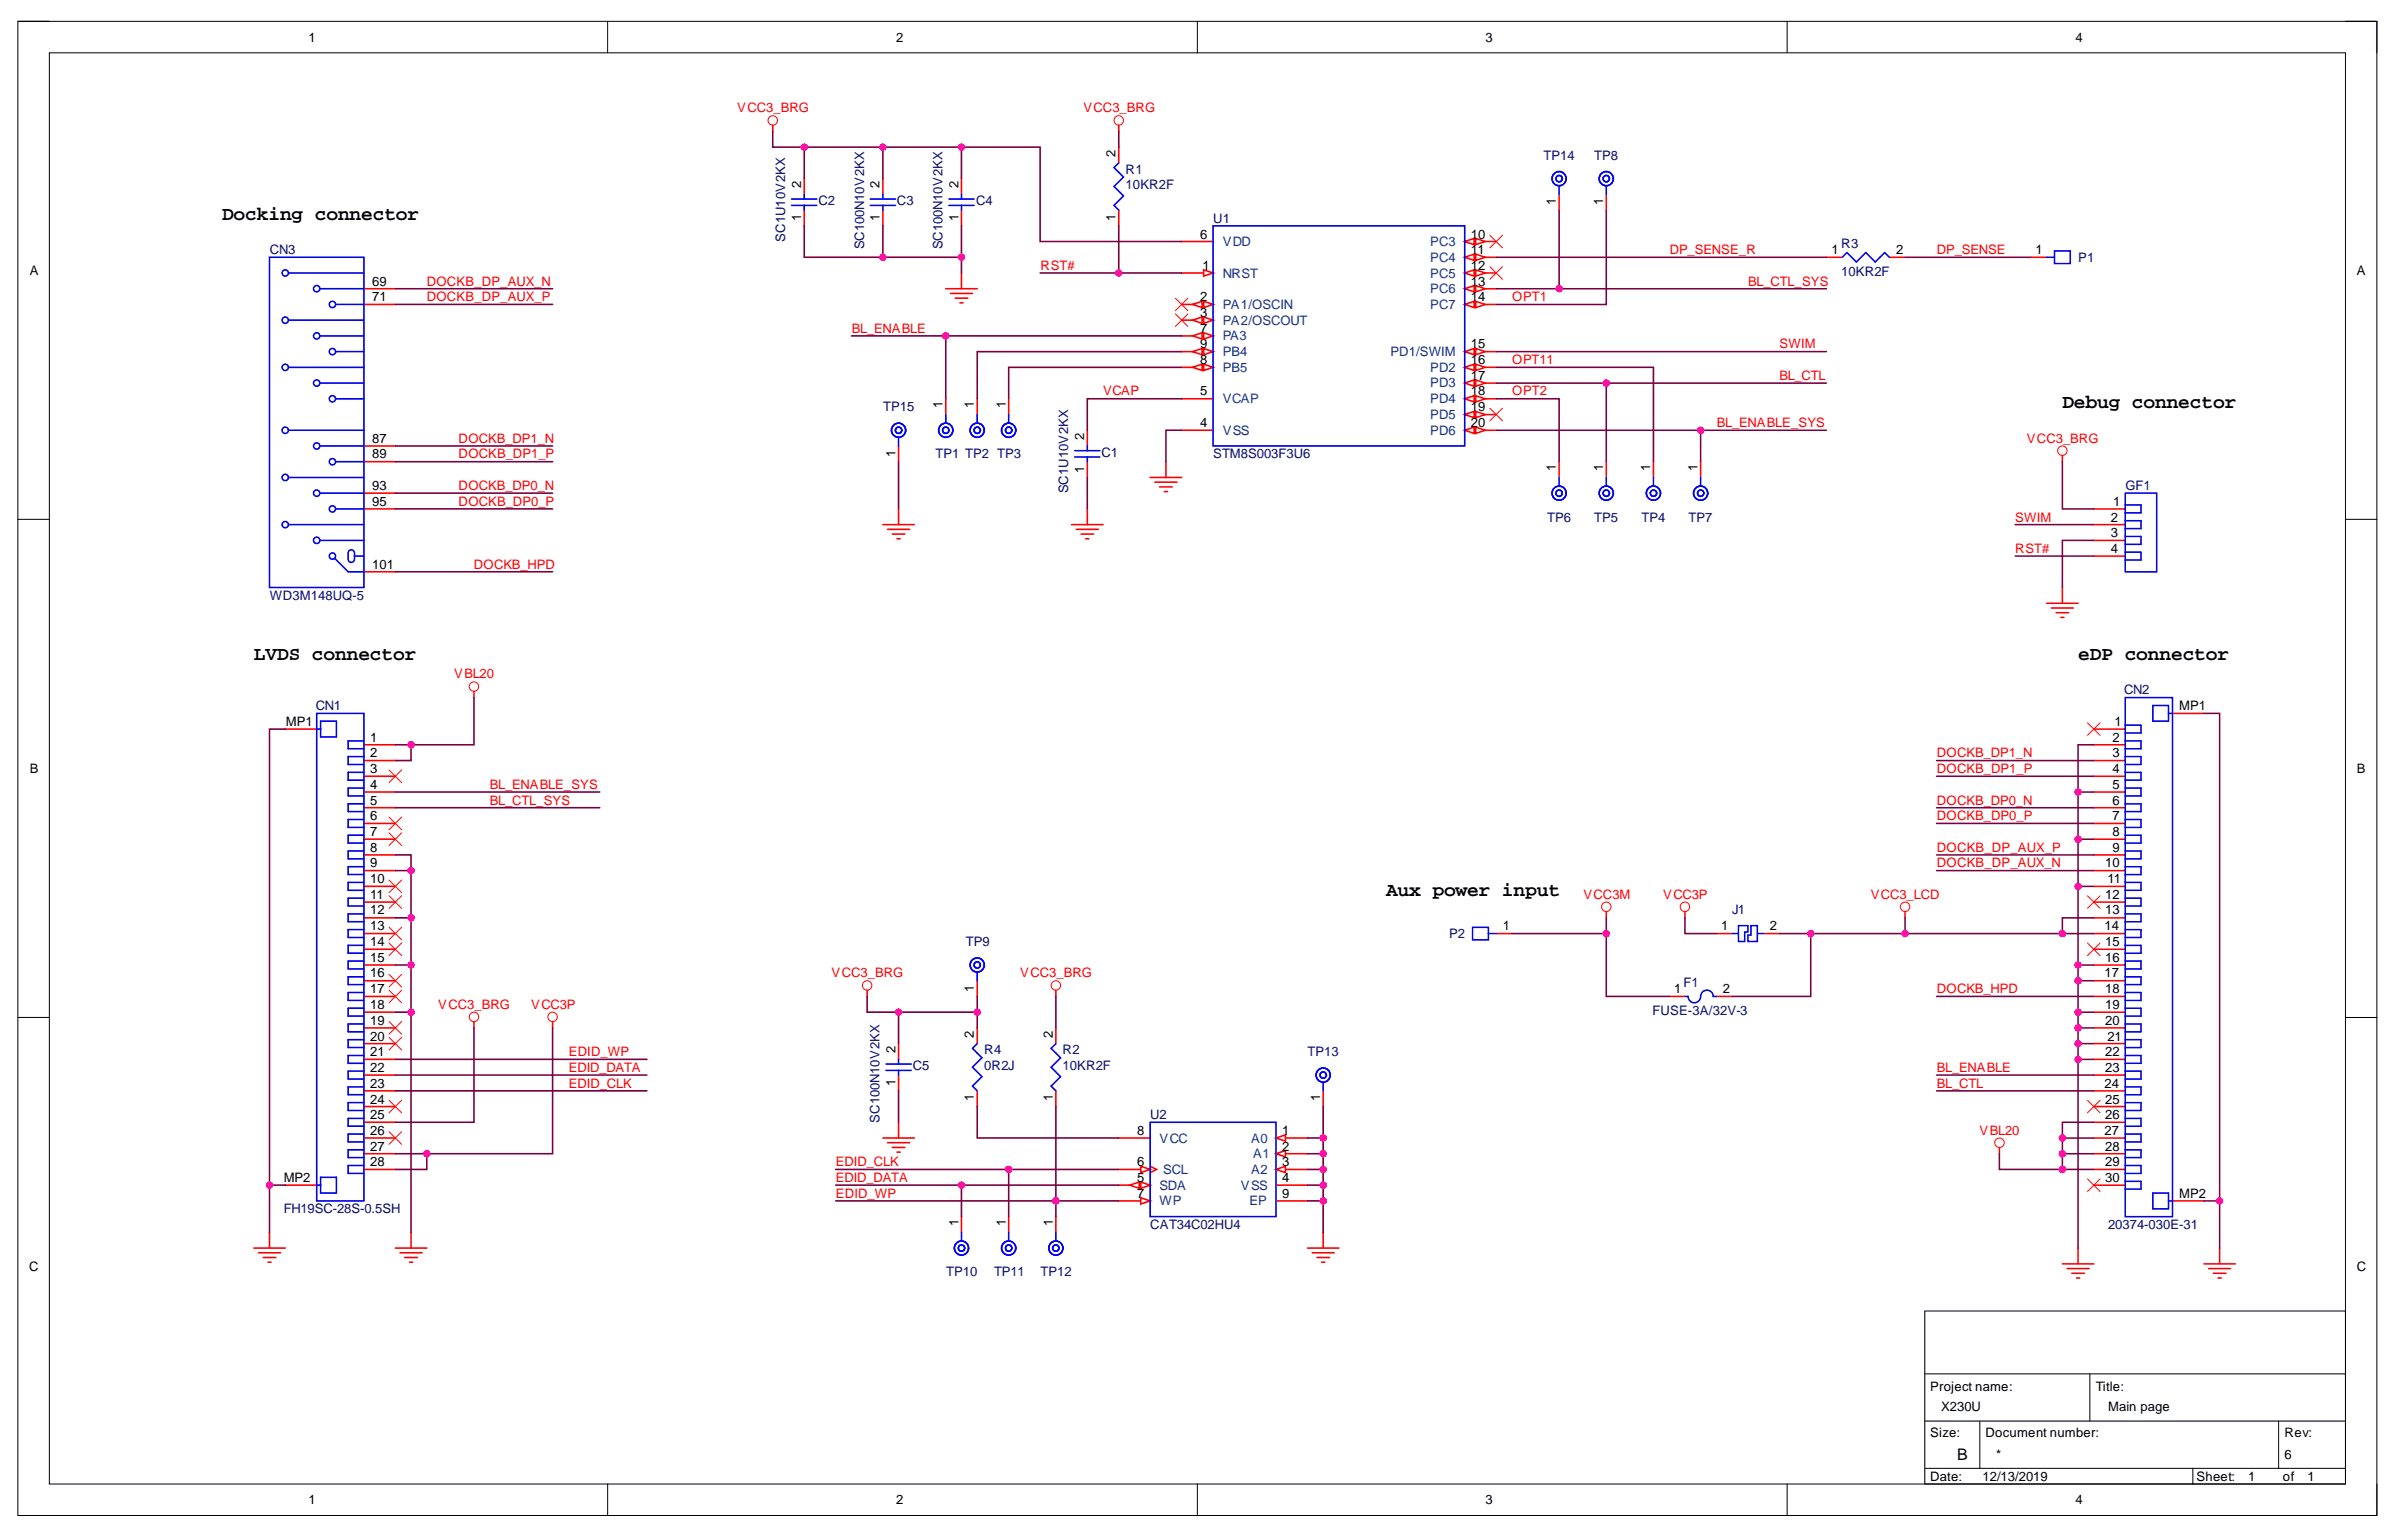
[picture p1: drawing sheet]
<svg xmlns="http://www.w3.org/2000/svg" width="279mm" height="179mm" viewBox="0 0 279 179" stroke-linecap="round" stroke-linejoin="round" font-family="sans-serif">
<defs><g id="words">
<g font-size="2.3">
<text x="25.9" y="25.6">Docking connector</text>
<text x="240.4" y="47.6">Debug connector</text>
<text x="29.6" y="76.9">LVDS connector</text>
<text x="242.3" y="76.9">eDP connector</text>
<text x="161.6" y="104.4">Aux power input</text>
</g>
<text font-size="1.9" x="228.1" y="170.1">B</text>
<g font-size="1.5">
<text x="35.9" y="4.9">1</text>
<text x="104.5" y="4.9">2</text>
<text x="173.1" y="4.9">3</text>
<text x="241.9" y="4.9">4</text>
<text x="93.4" y="21.9" transform="rotate(-90 93.4 21.9)">2</text>
<text x="102.5" y="21.9" transform="rotate(-90 102.5 21.9)">2</text>
<text x="111.7" y="21.9" transform="rotate(-90 111.7 21.9)">2</text>
<text x="130" y="18.2" transform="rotate(-90 130 18.2)">2</text>
<text x="181.4" y="23.9" transform="rotate(-90 181.4 23.9)">1</text>
<text x="186.9" y="23.9" transform="rotate(-90 186.9 23.9)">1</text>
<text x="93.4" y="25.8" transform="rotate(-90 93.4 25.8)">1</text>
<text x="102.5" y="25.8" transform="rotate(-90 102.5 25.8)">1</text>
<text x="111.7" y="25.8" transform="rotate(-90 111.7 25.8)">1</text>
<text x="130" y="25.8" transform="rotate(-90 130 25.8)">1</text>
<text x="139.9" y="27.8">6</text>
<text x="171.5" y="29.6">11</text>
<text x="171.5" y="27.8">10</text>
<text x="213.5" y="29.6">1</text>
<text x="221" y="29.6">2</text>
<text x="237.3" y="29.6">1</text>
<text x="3.5" y="32">A</text>
<text x="43.4" y="33.3">69</text>
<text x="43.4" y="35.1">71</text>
<text x="139.9" y="35.1">2</text>
<text x="140.2" y="31.4">1</text>
<text x="171.5" y="31.4">12</text>
<text x="171.5" y="33.3">13</text>
<text x="171.5" y="35.1">14</text>
<text x="274.7" y="32">A</text>
<text x="139.9" y="36.9">3</text>
<text x="139.9" y="40.6">9</text>
<text x="139.9" y="38.8">7</text>
<text x="171.5" y="40.6">15</text>
<text x="109.9" y="47.6" transform="rotate(-90 109.9 47.6)">1</text>
<text x="113.5" y="47.6" transform="rotate(-90 113.5 47.6)">1</text>
<text x="117.2" y="47.6" transform="rotate(-90 117.2 47.6)">1</text>
<text x="139.9" y="46.1">5</text>
<text x="139.9" y="42.4">8</text>
<text x="171.5" y="46.1">18</text>
<text x="171.5" y="47.9">19</text>
<text x="171.5" y="44.3">17</text>
<text x="171.5" y="42.4">16</text>
<text x="43.4" y="51.6">87</text>
<text x="43.4" y="53.4">89</text>
<text x="104.4" y="53.3" transform="rotate(-90 104.4 53.3)">1</text>
<text x="126.4" y="51.2" transform="rotate(-90 126.4 51.2)">2</text>
<text x="139.9" y="49.8">4</text>
<text x="171.5" y="49.8">20</text>
<text x="43.4" y="57.1">93</text>
<text x="43.4" y="58.9">95</text>
<text x="126.4" y="55.1" transform="rotate(-90 126.4 55.1)">1</text>
<text x="181.4" y="54.9" transform="rotate(-90 181.4 54.9)">1</text>
<text x="186.9" y="54.9" transform="rotate(-90 186.9 54.9)">1</text>
<text x="192.3" y="54.9" transform="rotate(-90 192.3 54.9)">1</text>
<text x="197.8" y="54.9" transform="rotate(-90 197.8 54.9)">1</text>
<text x="246.3" y="58.9">1</text>
<text x="246.1" y="60.8">2</text>
<text x="246.1" y="62.6">3</text>
<text x="246.1" y="64.4">4</text>
<text x="43.4" y="66.3">101</text>
<text x="254" y="82.8">MP1</text>
<text x="33.3" y="84.5">MP1</text>
<text x="43.1" y="86.4">1</text>
<text x="43.1" y="88.3">2</text>
<text x="246.2" y="86.4">2</text>
<text x="246.2" y="88.3">3</text>
<text x="246.5" y="84.5">1</text>
<text x="3.5" y="90">B</text>
<text x="43.1" y="90">3</text>
<text x="43.1" y="91.9">4</text>
<text x="43.1" y="93.8">5</text>
<text x="43.1" y="95.5">6</text>
<text x="246.2" y="90">4</text>
<text x="246.2" y="91.9">5</text>
<text x="246.2" y="93.8">6</text>
<text x="246.2" y="95.5">7</text>
<text x="274.7" y="90">B</text>
<text x="43.1" y="97.4">7</text>
<text x="43.1" y="99.3">8</text>
<text x="43.1" y="101">9</text>
<text x="245.4" y="101">10</text>
<text x="246.2" y="97.4">8</text>
<text x="246.2" y="99.3">9</text>
<text x="43.1" y="102.9">10</text>
<text x="43.1" y="104.8">11</text>
<text x="43.1" y="106.5">12</text>
<text x="245.4" y="104.8">12</text>
<text x="245.4" y="106.5">13</text>
<text x="245.6" y="102.9">11</text>
<text x="43.1" y="108.4">13</text>
<text x="43.1" y="110.2">14</text>
<text x="43.1" y="112.1">15</text>
<text x="43.1" y="113.9">16</text>
<text x="175.2" y="108.4">1</text>
<text x="200.6" y="108.4">1</text>
<text x="206.3" y="108.4">2</text>
<text x="245.3" y="108.4">14</text>
<text x="245.3" y="113.9">17</text>
<text x="245.4" y="110.2">15</text>
<text x="245.4" y="112.1">16</text>
<text x="43.1" y="115.7">17</text>
<text x="43.1" y="117.6">18</text>
<text x="43.1" y="119.4">19</text>
<text x="113.5" y="115.6" transform="rotate(-90 113.5 115.6)">1</text>
<text x="195.1" y="115.7">1</text>
<text x="200.8" y="115.7">2</text>
<text x="245.4" y="115.7">18</text>
<text x="245.4" y="117.6">19</text>
<text x="245.4" y="119.4">20</text>
<text x="43.1" y="121.2">20</text>
<text x="43.1" y="123.1">21</text>
<text x="43.1" y="124.9">22</text>
<text x="104.4" y="122.7" transform="rotate(-90 104.4 122.7)">2</text>
<text x="113.5" y="120.9" transform="rotate(-90 113.5 120.9)">2</text>
<text x="122.7" y="120.9" transform="rotate(-90 122.7 120.9)">2</text>
<text x="245.4" y="123.1">22</text>
<text x="245.4" y="124.9">23</text>
<text x="245.6" y="121.2">21</text>
<text x="43.1" y="126.7">23</text>
<text x="43.1" y="128.6">24</text>
<text x="43.1" y="130.4">25</text>
<text x="104.4" y="126.6" transform="rotate(-90 104.4 126.6)">1</text>
<text x="113.5" y="128.3" transform="rotate(-90 113.5 128.3)">1</text>
<text x="122.7" y="128.3" transform="rotate(-90 122.7 128.3)">1</text>
<text x="153.9" y="128.3" transform="rotate(-90 153.9 128.3)">1</text>
<text x="245.3" y="126.7">24</text>
<text x="245.4" y="128.6">25</text>
<text x="245.4" y="130.4">26</text>
<text x="33.1" y="137.7">MP2</text>
<text x="43.1" y="132.2">26</text>
<text x="43.1" y="134.1">27</text>
<text x="43.1" y="135.9">28</text>
<text x="132.5" y="137.7">5</text>
<text x="132.5" y="135.9">6</text>
<text x="132.5" y="132.2">8</text>
<text x="149.5" y="132.2">1</text>
<text x="149.5" y="134.1">2</text>
<text x="149.5" y="135.9">3</text>
<text x="149.5" y="137.7">4</text>
<text x="245.3" y="132.2">27</text>
<text x="245.4" y="134.1">28</text>
<text x="245.4" y="135.9">29</text>
<text x="245.4" y="137.7">30</text>
<text x="111.7" y="142.9" transform="rotate(-90 111.7 142.9)">1</text>
<text x="117.2" y="142.9" transform="rotate(-90 117.2 142.9)">1</text>
<text x="122.7" y="142.9" transform="rotate(-90 122.7 142.9)">1</text>
<text x="132.5" y="139.6">7</text>
<text x="149.5" y="139.6">9</text>
<text x="254" y="139.6">MP2</text>
<text x="3.4" y="148.1">C</text>
<text x="274.7" y="148.1">C</text>
<text x="225" y="167.4">Size:</text>
<text x="225" y="162.1">Project name:</text>
<text x="226.3" y="164.5">X230U</text>
<text x="231.4" y="167.4">Document number:</text>
<text x="244.3" y="162.1">Title:</text>
<text x="245.7" y="164.5">Main page</text>
<text x="266.3" y="167.4">Rev:</text>
<text x="225" y="172.6">Date:</text>
<text x="231.1" y="172.6">12/13/2019</text>
<text x="232.7" y="169.9">*</text>
<text x="256" y="172.6">Sheet:</text>
<text x="262" y="172.6">1</text>
<text x="266.1" y="172.6">of</text>
<text x="266.3" y="169.9">6</text>
<text x="269" y="172.6">1</text>
<text x="35.9" y="175.3">1</text>
<text x="104.5" y="175.3">2</text>
<text x="173.1" y="175.3">3</text>
<text x="241.9" y="175.3">4</text>
</g>
<g font-size="1.5" fill="#f00">
<text x="85.9" y="13.1">VCC3_BRG</text>
<text x="126.3" y="13.1">VCC3_BRG</text>
<text x="194.6" y="29.6">DP_SENSE_R</text>
<text x="225.8" y="29.6">DP_SENSE</text>
<text x="49.7" y="33.3">DOCKB_DP_AUX_N</text>
<text x="49.7" y="35.1">DOCKB_DP_AUX_P</text>
<text x="121.3" y="31.4">RST#</text>
<text x="176.3" y="35.1">OPT1</text>
<text x="203.8" y="33.3">BL_CTL_SYS</text>
<text x="99.3" y="38.8">BL_ENABLE</text>
<text x="207.4" y="40.6">SWIM</text>
<text x="128.6" y="46.1">VCAP</text>
<text x="176.3" y="46.1">OPT2</text>
<text x="176.3" y="42.4">OPT11</text>
<text x="207.4" y="44.3">BL_CTL</text>
<text x="53.5" y="53.4">DOCKB_DP1_P</text>
<text x="53.5" y="51.6">DOCKB_DP1_N</text>
<text x="200.1" y="49.8">BL_ENABLE_SYS</text>
<text x="236.2" y="51.6">VCC3_BRG</text>
<text x="53.5" y="57.1">DOCKB_DP0_N</text>
<text x="53.5" y="58.9">DOCKB_DP0_P</text>
<text x="234.9" y="60.8">SWIM</text>
<text x="234.9" y="64.4">RST#</text>
<text x="55.2" y="66.3">DOCKB_HPD</text>
<text x="53" y="79">VBL20</text>
<text x="225.8" y="88.3">DOCKB_DP1_N</text>
<text x="57.1" y="93.8">BL_CTL_SYS</text>
<text x="57.1" y="91.9">BL_ENABLE_SYS</text>
<text x="225.8" y="93.8">DOCKB_DP0_N</text>
<text x="225.8" y="95.5">DOCKB_DP0_P</text>
<text x="225.8" y="90">DOCKB_DP1_P</text>
<text x="225.8" y="101">DOCKB_DP_AUX_N</text>
<text x="225.8" y="99.3">DOCKB_DP_AUX_P</text>
<text x="184.6" y="104.8">VCC3M</text>
<text x="193.9" y="104.8">VCC3P</text>
<text x="218.1" y="104.8">VCC3_LCD</text>
<text x="96.9" y="113.9">VCC3_BRG</text>
<text x="118.9" y="113.9">VCC3_BRG</text>
<text x="51.1" y="117.6">VCC3_BRG</text>
<text x="61.9" y="117.6">VCC3P</text>
<text x="225.8" y="115.7">DOCKB_HPD</text>
<text x="66.3" y="124.9">EDID_DATA</text>
<text x="66.3" y="123.1">EDID_WP</text>
<text x="225.8" y="124.9">BL_ENABLE</text>
<text x="66.3" y="126.7">EDID_CLK</text>
<text x="225.8" y="126.7">BL_CTL</text>
<text x="97.4" y="137.7">EDID_DATA</text>
<text x="97.4" y="135.9">EDID_CLK</text>
<text x="230.8" y="132.2">VBL20</text>
<text x="97.4" y="139.6">EDID_WP</text>
</g>
<g font-size="1.5" fill="#000080">
<text x="95.4" y="23.9">C2</text>
<text x="104.5" y="23.9">C3</text>
<text x="113.8" y="23.9">C4</text>
<text x="131.2" y="20.3">R1</text>
<text x="131.2" y="22.1">10KR2F</text>
<text x="179.9" y="18.6">TP14</text>
<text x="185.8" y="18.6">TP8</text>
<text x="31.5" y="29.6">CN3</text>
<text x="91.5" y="28.1" transform="rotate(-90 91.5 28.1)">SC1U10V2KX</text>
<text x="100.7" y="29.1" transform="rotate(-90 100.7 29.1)">SC100N10V2KX</text>
<text x="109.9" y="29.1" transform="rotate(-90 109.9 29.1)">SC100N10V2KX</text>
<text x="141.4" y="25.9">U1</text>
<text x="214.6" y="28.9">R3</text>
<text x="214.6" y="32.2">10KR2F</text>
<text x="242.3" y="30.5">P1</text>
<text x="102.9" y="47.9">TP15</text>
<text x="109" y="53.4">TP1 TP2 TP3</text>
<text x="128.4" y="53.3">C1</text>
<text x="141.4" y="53.4">STM8S003F3U6</text>
<text x="124.5" y="57.5" transform="rotate(-90 124.5 57.5)">SC1U10V2KX</text>
<text x="247.8" y="57.1">GF1</text>
<text x="180.3" y="60.8">TP6</text>
<text x="185.8" y="60.8">TP5</text>
<text x="191.3" y="60.8">TP4</text>
<text x="196.8" y="60.8">TP7</text>
<text x="31.5" y="69.9">WD3M148UQ-5</text>
<text x="36.8" y="82.8">CN1</text>
<text x="247.6" y="80.9">CN2</text>
<text x="201.9" y="106.5">J1</text>
<text x="112.6" y="110.2">TP9</text>
<text x="168.9" y="109.3">P2</text>
<text x="192.6" y="118.3">FUSE-3A/32V-3</text>
<text x="196.2" y="115">F1</text>
<text x="106.4" y="124.7">C5</text>
<text x="114.7" y="122.8">R4</text>
<text x="114.7" y="124.7">0R2J</text>
<text x="123.8" y="122.8">R2</text>
<text x="123.8" y="124.7">10KR2F</text>
<text x="152.4" y="123.1">TP13</text>
<text x="102.5" y="130.8" transform="rotate(-90 102.5 130.8)">SC100N10V2KX</text>
<text x="134.1" y="130.4">U2</text>
<text x="33.1" y="141.4">FH19SC-28S-0.5SH</text>
<text x="134.1" y="143.2">CAT34C02HU4</text>
<text x="245.7" y="143.2">20374-030E-31</text>
<text x="110.3" y="148.7">TP10</text>
<text x="115.9" y="148.7">TP11</text>
<text x="121.3" y="148.7">TP12</text>
</g>
<g font-size="1.5" fill="#004080">
<text x="142.5" y="28.6">VDD</text>
<text x="166.7" y="28.6">PC3</text>
<text x="142.5" y="32.4">NRST</text>
<text x="166.7" y="30.5">PC4</text>
<text x="166.7" y="32.4">PC5</text>
<text x="166.7" y="34.1">PC6</text>
<text x="142.5" y="36">PA1/OSCIN</text>
<text x="142.5" y="37.9">PA2/OSCOUT</text>
<text x="142.5" y="41.5">PB4</text>
<text x="142.5" y="39.6">PA3</text>
<text x="162.1" y="41.5">PD1/SWIM</text>
<text x="166.7" y="36">PC7</text>
<text x="142.5" y="47">VCAP</text>
<text x="142.5" y="43.4">PB5</text>
<text x="166.7" y="47">PD4</text>
<text x="166.7" y="45.1">PD3</text>
<text x="166.7" y="43.4">PD2</text>
<text x="142.5" y="50.7">VSS</text>
<text x="166.7" y="48.9">PD5</text>
<text x="166.7" y="50.7">PD6</text>
<text x="135.2" y="133.2">VCC</text>
<text x="135.6" y="136.8">SCL</text>
<text x="145.8" y="133.2">A0</text>
<text x="145.8" y="136.8">A2</text>
<text x="146.1" y="134.9">A1</text>
<text x="135.2" y="138.7">SDA</text>
<text x="135.2" y="140.4">WP</text>
<text x="144.6" y="138.7">VSS</text>
<text x="145.7" y="140.4">EP</text>
</g>
</g></defs>
<path d="M2.1 2.5h275v174.1h-275z" fill="none" stroke="#000" stroke-width=".12"/>
<path d="M5.8 6.2h267.6v166.7h-267.6z" fill-rule="evenodd" fill="#fff"/>
<g fill="none" stroke="#000" stroke-width=".12">
<path d="M2.1 2.5h3.7M5.8 6.2h267.6v166.7h-267.6zM70.8 2.5v3.7M139.6 2.5v3.7M208.3 2.5v3.7M273.4 2.5h3.7v3.7M2.1 60.5h3.7M273.4 60.5h3.7M2.1 118.6h3.7M273.4 118.6h3.7M224.4 152.8h49v20.1h-49zM70.8 172.9v3.7"/>
<path d="M139.6 172.9v3.7M208.3 172.9v3.7M224.4 165.6h49M224.4 160.1h49M224.4 171.1h49M230.8 165.6v5.5M243.6 160.1v5.5M255.6 171.1v1.8M265.6 165.6v5.5M277.1 172.9v3.7"/>
</g>
<path d="M170.7 46.5h3.7" fill="none" stroke="#f00" stroke-width=".18"/>
<path d="M170.7 46.5l1.1-.4v.7z" fill="#f8fcff"/>
<path d="M170.7 46.5l1.1-.4v.7z" fill="none" stroke="#f00" stroke-width=".19"/>
<path d="M172 46.1l1.1 .4-1.1 .3z" fill="#f8fcff"/>
<path d="M170.7 48.3h3.7M172 46.1l1.1 .4-1.1 .3z" fill="none" stroke="#f00" stroke-width=".18"/>
<path d="M170.7 48.3l1.1-.4v.8z" fill="#f8fcff"/>
<path d="M170.7 48.3l1.1-.4v.8z" fill="none" stroke="#f00" stroke-width=".19"/>
<path d="M172 47.9l1.1 .4-1.1 .4z" fill="#f8fcff"/>
<path d="M170.7 50.1h3.7M172 47.9l1.1 .4-1.1 .4z" fill="none" stroke="#f00" stroke-width=".18"/>
<path d="M170.7 50.1l1.1-.3v.7z" fill="#f8fcff"/>
<path d="M170.7 50.1l1.1-.3v.7z" fill="none" stroke="#f00" stroke-width=".19"/>
<path d="M172 49.8l1.1 .3-1.1 .4z" fill="#f8fcff"/>
<path d="M172 49.8l1.1 .3-1.1 .4z" fill="none" stroke="#f00" stroke-width=".18"/>
<path d="M137.7 35.5h3.7" fill="none" stroke="#f00" stroke-width=".19"/>
<path d="M140.3 35.1l1.1 .4-1.1 .3z" fill="#f8fcff"/>
<path d="M140.3 35.1l1.1 .4-1.1 .3z" fill="none" stroke="#f00" stroke-width=".19"/>
<path d="M139 35.5l1.1-.4v.7z" fill="#f8fcff"/>
<path d="M137.7 37.3h3.7M139 35.5l1.1-.4v.7z" fill="none" stroke="#f00" stroke-width=".19"/>
<path d="M140.3 36.9l1.1 .4-1.1 .4z" fill="#f8fcff"/>
<path d="M140.3 36.9l1.1 .4-1.1 .4z" fill="none" stroke="#f00" stroke-width=".19"/>
<path d="M139 37.3l1.1-.4v.8z" fill="#f8fcff"/>
<path d="M139 37.3l1.1-.4v.8zM137.7 41h3.7" fill="none" stroke="#f00" stroke-width=".19"/>
<path d="M140.3 40.6l1.1 .4-1.1 .3z" fill="#f8fcff"/>
<path d="M140.3 40.6l1.1 .4-1.1 .3z" fill="none" stroke="#f00" stroke-width=".19"/>
<path d="M139 41l1.1-.4v.7z" fill="#f8fcff"/>
<path d="M137.7 46.5h3.7M139 41l1.1-.4v.7z" fill="none" stroke="#f00" stroke-width=".19"/>
<path d="M170.7 44.6h3.7" fill="none" stroke="#f00" stroke-width=".18"/>
<path d="M170.7 44.6l1.1-.3v.7z" fill="#f8fcff"/>
<path d="M170.7 44.6l1.1-.3v.7z" fill="none" stroke="#f00" stroke-width=".19"/>
<path d="M172 44.3l1.1 .3-1.1 .4z" fill="#f8fcff"/>
<path d="M172 44.3l1.1 .3-1.1 .4z" fill="none" stroke="#f00" stroke-width=".18"/>
<path d="M137.7 39.1h3.7" fill="none" stroke="#f00" stroke-width=".19"/>
<path d="M140.3 38.8l1.1 .3-1.1 .4z" fill="#f8fcff"/>
<path d="M140.3 38.8l1.1 .3-1.1 .4z" fill="none" stroke="#f00" stroke-width=".19"/>
<path d="M139 39.1l1.1-.3v.7z" fill="#f8fcff"/>
<path d="M139 39.1l1.1-.3v.7zM137.7 42.8h3.7" fill="none" stroke="#f00" stroke-width=".19"/>
<path d="M140.3 42.4l1.1 .4-1.1 .4z" fill="#f8fcff"/>
<path d="M140.3 42.4l1.1 .4-1.1 .4z" fill="none" stroke="#f00" stroke-width=".19"/>
<path d="M139 42.8l1.1-.4v.8z" fill="#f8fcff"/>
<path d="M137.7 50.1h3.7M139 42.8l1.1-.4v.8z" fill="none" stroke="#f00" stroke-width=".19"/>
<path d="M170.7 30h3.7" fill="none" stroke="#f00" stroke-width=".18"/>
<path d="M170.7 30l1.1-.4v.7z" fill="#f8fcff"/>
<path d="M170.7 30l1.1-.4v.7z" fill="none" stroke="#f00" stroke-width=".19"/>
<path d="M172 29.6l1.1 .4-1.1 .3z" fill="#f8fcff"/>
<path d="M170.7 31.8h3.7M172 29.6l1.1 .4-1.1 .3z" fill="none" stroke="#f00" stroke-width=".18"/>
<path d="M170.7 31.8l1.1-.4v.8z" fill="#f8fcff"/>
<path d="M170.7 31.8l1.1-.4v.8z" fill="none" stroke="#f00" stroke-width=".19"/>
<path d="M172 31.4l1.1 .4-1.1 .4z" fill="#f8fcff"/>
<path d="M170.7 33.6h3.7M172 31.4l1.1 .4-1.1 .4z" fill="none" stroke="#f00" stroke-width=".18"/>
<path d="M170.7 33.6l1.1-.3v.7z" fill="#f8fcff"/>
<path d="M170.7 33.6l1.1-.3v.7z" fill="none" stroke="#f00" stroke-width=".19"/>
<path d="M172 33.3l1.1 .3-1.1 .4z" fill="#f8fcff"/>
<path d="M170.7 35.5h3.7M172 33.3l1.1 .3-1.1 .4z" fill="none" stroke="#f00" stroke-width=".18"/>
<path d="M170.7 35.5l1.1-.4v.7z" fill="#f8fcff"/>
<path d="M170.7 35.5l1.1-.4v.7z" fill="none" stroke="#f00" stroke-width=".19"/>
<path d="M172 35.1l1.1 .4-1.1 .3z" fill="#f8fcff"/>
<path d="M172 35.1l1.1 .4-1.1 .3zM170.7 41h3.7" fill="none" stroke="#f00" stroke-width=".18"/>
<path d="M170.7 41l1.1-.4v.7z" fill="#f8fcff"/>
<path d="M170.7 41l1.1-.4v.7z" fill="none" stroke="#f00" stroke-width=".19"/>
<path d="M172 40.6l1.1 .4-1.1 .3z" fill="#f8fcff"/>
<path d="M170.7 42.8h3.7M172 40.6l1.1 .4-1.1 .3z" fill="none" stroke="#f00" stroke-width=".18"/>
<path d="M170.7 42.8l1.1-.4v.8z" fill="#f8fcff"/>
<path d="M170.7 42.8l1.1-.4v.8z" fill="none" stroke="#f00" stroke-width=".19"/>
<path d="M172 42.4l1.1 .4-1.1 .4z" fill="#f8fcff"/>
<path d="M172 42.4l1.1 .4-1.1 .4z" fill="none" stroke="#f00" stroke-width=".18"/>
<path d="M137.7 31.8h3.7" fill="none" stroke="#f00" stroke-width=".19"/>
<path d="M140.3 31.4l1.1 .4-1.1 .4z" fill="#f8fcff"/>
<path d="M137.7 28.1h3.7M140.3 31.4l1.1 .4-1.1 .4z" fill="none" stroke="#f00" stroke-width=".19"/>
<path d="M170.7 28.1h3.7" fill="none" stroke="#f00" stroke-width=".18"/>
<path d="M170.7 28.1l1.1-.3v.7z" fill="#f8fcff"/>
<path d="M170.7 28.1l1.1-.3v.7z" fill="none" stroke="#f00" stroke-width=".19"/>
<path d="M172 27.8l1.1 .3-1.1 .4z" fill="#f8fcff"/>
<path d="M172 27.8l1.1 .3-1.1 .4zM181.7 22.6v1.9M187.2 22.6v1.9M212.9 30h1.8M220.2 30h1.9M181.7 53.8v1.8M187.2 53.8v1.8M192.7 53.8v1.8M198.2 53.8v1.8" fill="none" stroke="#f00" stroke-width=".18"/>
<g fill="none" stroke="#00f" stroke-width=".19">
<path d="M130.4 19l-.5 .5 1.1 1.1-1.1 1.1 1.1 1.1-1.1 1.1 .5 .6M92.3 23.2h2.9M92.3 23.9h2.9M93.7 22.6v.6M93.7 23.9v.6M101.4 23.2h3M101.4 23.9h3M102.9 22.6v.6M102.9 23.9v.6M110.6 23.2h2.9M110.6 23.9h2.9M112.1 22.6v.6"/>
<path d="M112.1 23.9v.6M141.4 26.3h29.3v25.7h-29.3zM110.2 48.3v.9M113.9 48.3v.9M117.6 48.3v.9M125.3 52.5h2.9M125.3 53.2h2.9M126.7 52v.5M126.7 53.2v.6"/>
<circle cx="110.2" cy="50.1" r=".83"/>
<circle cx="110.2" cy="50.1" r=".37"/>
<circle cx="113.9" cy="50.1" r=".37"/>
<circle cx="113.9" cy="50.1" r=".82"/>
<circle cx="117.6" cy="50.1" r=".83"/>
<circle cx="117.6" cy="50.1" r=".37"/>
</g>
<g fill="none" stroke="#f00" stroke-width=".19">
<path d="M90.1 14.6v.7M130.4 14.6v.7M130.4 17.1v1.9M93.7 20.8v1.8M93.7 24.5v1.8M102.9 20.8v1.8M102.9 24.5v1.8M110.2 33.6h3.7M110.8 34.2h2.6M111.3 34.7h1.5M111.9 35.3h.4M112.1 20.8v1.8"/>
<path d="M112.1 24.5v1.8M112.1 31.8v1.8M130.4 24.5v1.8M110.2 46.5v1.8M113.9 46.5v1.8M117.6 46.5v1.8M126.7 50.1v1.9M126.7 53.8v1.8M126.7 59.3v1.8M134.1 55.6h3.6M134.6 56.2h2.6M135.2 56.7h1.4"/>
<path d="M135.7 57.3h.4M135.9 53.8v1.8M124.9 61.1h3.7M125.5 61.7h2.5M126 62.2h1.5M126.6 62.8h.3M148.7 132.6h3.7"/>
</g>
<g fill="none" stroke="#f00" stroke-width=".12">
<path d="M137 34.7l1.5 1.5M137 36.6l1.5 1.4M138.5 34.7l-1.5 1.5M138.5 36.6l-1.5 1.4M173.7 31.1l1.4 1.4M173.7 27.4l1.4 1.5M175.1 31.1l-1.4 1.4M175.1 27.4l-1.4 1.5M173.7 47.6l1.4 1.4M175.1 47.6l-1.4 1.4"/>
<circle cx="90.1" cy="14" r=".55"/>
<circle cx="130.4" cy="14" r=".55"/>
</g>
<g fill="none" stroke="#00f" stroke-width=".18">
<path d="M181.7 21.7v.9M187.2 21.7v.9M214.7 30l.6-.6 1.1 1.1 1.1-1.1 1.1 1.1 1.1-1.1 .5 .6M181.7 55.6v1M187.2 55.6v1M192.7 55.6v1M198.2 55.6v1"/>
<circle cx="181.7" cy="20.8" r=".37"/>
<circle cx="181.7" cy="20.8" r=".82"/>
<circle cx="187.2" cy="20.8" r=".37"/>
<circle cx="187.2" cy="20.8" r=".82"/>
<circle cx="181.7" cy="57.5" r=".37"/>
<circle cx="181.7" cy="57.5" r=".83"/>
<circle cx="187.2" cy="57.5" r=".37"/>
<circle cx="187.2" cy="57.5" r=".83"/>
<circle cx="192.7" cy="57.5" r=".83"/>
<circle cx="192.7" cy="57.5" r=".37"/>
<circle cx="192.7" cy="57.5" r=".36"/>
<circle cx="198.2" cy="57.5" r=".83"/>
<circle cx="198.2" cy="57.5" r=".37"/>
</g>
<path d="M148.7 132.6l1.1-.4v.8z" fill="#f8fcff"/>
<path d="M148.7 132.6l1.1-.4v.8zM148.7 134.4h3.7" fill="none" stroke="#f00" stroke-width=".19"/>
<path d="M148.7 134.4l1.1-.3v.7z" fill="#f8fcff"/>
<path d="M148.7 134.4l1.1-.3v.7zM148.7 136.3h3.7" fill="none" stroke="#f00" stroke-width=".19"/>
<path d="M148.7 136.3l1.1-.4v.7z" fill="#f8fcff"/>
<path d="M130.4 138.1h3.7M148.7 136.3l1.1-.4v.7zM148.7 138.1h3.7" fill="none" stroke="#f00" stroke-width=".19"/>
<path d="M133 137.7l1.1 .4-1.1 .4z" fill="#f8fcff"/>
<path d="M133 137.7l1.1 .4-1.1 .4z" fill="none" stroke="#f00" stroke-width=".19"/>
<path d="M131.7 138.1l1.1-.4v.8z" fill="#f8fcff"/>
<path d="M130.4 136.3h3.7M131.7 138.1l1.1-.4v.8z" fill="none" stroke="#f00" stroke-width=".19"/>
<path d="M133 135.9l1.1 .4-1.1 .3z" fill="#f8fcff"/>
<path d="M130.4 139.9h3.7M133 135.9l1.1 .4-1.1 .3zM134.1 135.9l.7 .4-.7 .3" fill="none" stroke="#f00" stroke-width=".19"/>
<path d="M133 139.6l1.1 .3-1.1 .4z" fill="#f8fcff"/>
<g fill="none" stroke="#f00" stroke-width=".19">
<path d="M42.4 33.6h3.7M42.4 35.5h3.7M42.4 52h3.7M42.4 53.8h3.7M42.4 57.5h3.7M42.4 59.3h3.7M104.7 52v1.8M104.7 59.3v1.8M42.4 66.6h3.7M102.9 61.1h3.7M103.5 61.7h2.5M104 62.2h1.5"/>
<path d="M104.6 62.8h.3M33.2 85h3.7M42.4 86.8h3.7M42.4 88.6h3.7M42.4 90.5h3.7M42.4 92.3h3.7M42.4 94.1h3.7M42.4 95.9h3.7M42.4 97.8h3.7M42.4 99.6h3.7M55.2 80.6v.7M42.4 101.4h3.7"/>
<path d="M42.4 103.3h3.7M42.4 105.1h3.7M42.4 106.9h3.7M42.4 108.8h3.7M42.4 110.6h3.7M42.4 112.4h3.7M42.4 114.3h3.7M42.4 116.1h3.7M42.4 117.9h3.7M42.4 119.8h3.7M55.2 119v.8M64.4 119v.8"/>
<path d="M101.1 115.4v.7M113.9 114.3v1.8M113.9 119.8v1.8M123.1 115.4v.7M123.1 119.8v1.8M33.2 138.1h3.7M42.4 132.6h3.7M42.4 121.6h3.7M42.4 123.4h3.7M42.4 125.3h3.7M42.4 127.1h3.7M42.4 128.9h3.7"/>
<path d="M42.4 130.8h3.7M42.4 134.4h3.7M42.4 136.3h3.7M102.9 132.6h3.7M103.5 133.1h2.5M104 133.7h1.5M104.6 134.2h.3M104.7 121.6v1.8M104.7 125.3v1.8M104.7 130.8v1.8M113.9 127.1v1.8M123.1 127.1v1.8"/>
<path d="M130.4 132.6h3.7M133 139.6l1.1 .3-1.1 .4zM148.7 139.9h3.7M154.2 127.1v1.8M29.6 145.4h3.6M30.1 146h2.6M30.7 146.5h1.4M31.2 147.1h.4M31.4 143.6v1.8M46.1 145.4h3.6M46.6 146h2.6M47.2 146.5h1.4"/>
<path d="M47.7 147.1h.4M47.9 143.6v1.8M112.1 141.8v1.8M117.6 141.8v1.8M123.1 141.8v1.8M152.4 145.4h3.7M153 146h2.5M153.5 146.5h1.5M154.1 147.1h.3M154.2 143.6v1.8"/>
</g>
<g fill="none" stroke="#00f" stroke-width=".19">
<path d="M31.4 30h11v38.5h-11zM33.6 31.8h8.8M33.6 37.3h8.8M37.3 33.6h5.1M37.3 39.1h5.1M39.1 35.5h3.3M33.6 50.1h8.8M33.6 55.6h8.8M33.6 42.8h8.8M37.3 52h5.1M37.3 57.5h5.1M37.3 44.6h5.1"/>
<path d="M39.1 53.8h3.3M39.1 59.3h3.3M39.1 41h3.3M39.1 46.5h3.3M104.7 51.1v.9M33.6 61.1h8.8M37.3 63h5.1M39 65.1l1.6 1.5h1.8M40.6 64.2a.37 .37 0 0 1 .4-.1 .37 .37 0 0 1 .3 .3v.8a.37 .37 0 0 1-.4 .3 .37 .37 0 0 1-.3-.3zM41.3 64.8h1.1M36.9 83.1h5.5v56.8h-5.5zM36.9 85h.5"/>
<path d="M37.4 84h1.8v1.9h-1.8zM42.4 86.3h-1.8v.9h1.8M42.4 88.2h-1.8v.9h1.8M42.4 90h-1.8v.9h1.8M42.4 91.8h-1.8v.9h1.8M42.4 93.7h-1.8v.9h1.8M42.4 95.5h-1.8v.9h1.8M42.4 97.3h-1.8v.9h1.8M42.4 99.2h-1.8v.9h1.8M42.4 101h-1.8v.9h1.8M42.4 102.8h-1.8v.9h1.8M42.4 104.7h-1.8v.9h1.8"/>
<path d="M42.4 106.5h-1.8v.9h1.8M42.4 108.3h-1.8v.9h1.8M42.4 110.1h-1.8v1h1.8M42.4 112h-1.8v.9h1.8M42.4 113.8h-1.8v.9h1.8M42.4 115.6h-1.8v1h1.8M42.4 117.5h-1.8v.9h1.8M42.4 119.3h-1.8v.9h1.8M113.9 113.4v.9M36.9 138.1h.5M37.4 137.2h1.8v1.8h-1.8zM42.4 121.1h-1.8v1h1.8"/>
<path d="M42.4 123h-1.8v.9h1.8M42.4 124.8h-1.8v.9h1.8M42.4 126.6h-1.8v1h1.8M42.4 128.5h-1.8v.9h1.8M42.4 130.3h-1.8v.9h1.8M42.4 132.1h-1.8v1h1.8M42.4 134h-1.8v.9h1.8M42.4 135.8h-1.8v.9h1.8M103.3 124h2.9M103.3 124.7h2.9M104.7 123.4v.6M104.7 124.7v.6"/>
<path d="M113.9 121.6l-.5 .6 1.1 1.1-1.1 1.1 1.1 1.1-1.1 1.1 .5 .5M123.1 121.6l-.6 .6 1.1 1.1-1.1 1.1 1.1 1.1-1.1 1.1 .6 .5M134.1 130.8h14.6v11h-14.6zM154.2 126.2v.9M112.1 143.6v.9M117.6 143.6v.9M123.1 143.6v.9"/>
<circle cx="33.2" cy="31.8" r=".37"/>
<circle cx="33.2" cy="37.3" r=".37"/>
<circle cx="36.9" cy="39.1" r=".37"/>
<circle cx="36.9" cy="33.6" r=".37"/>
<circle cx="38.7" cy="35.5" r=".37"/>
<circle cx="33.2" cy="55.6" r=".37"/>
<circle cx="33.2" cy="50.1" r=".37"/>
<circle cx="33.2" cy="42.8" r=".37"/>
<circle cx="36.9" cy="52" r=".37"/>
<circle cx="36.9" cy="44.6" r=".37"/>
<circle cx="36.9" cy="57.5" r=".37"/>
<circle cx="38.7" cy="46.5" r=".37"/>
<circle cx="38.7" cy="53.8" r=".37"/>
<circle cx="38.7" cy="59.3" r=".37"/>
<circle cx="38.7" cy="41" r=".37"/>
<circle cx="104.7" cy="50.1" r=".82"/>
<circle cx="104.7" cy="50.1" r=".37"/>
<circle cx="33.2" cy="61.1" r=".37"/>
<circle cx="36.9" cy="63" r=".37"/>
<circle cx="38.7" cy="64.8" r=".37"/>
<circle cx="113.9" cy="112.4" r=".37"/>
<circle cx="113.9" cy="112.4" r=".82"/>
<circle cx="154.2" cy="125.3" r=".82"/>
<circle cx="154.2" cy="125.3" r=".83"/>
<circle cx="154.2" cy="125.3" r=".37"/>
<circle cx="112.1" cy="145.4" r=".82"/>
<circle cx="112.1" cy="145.4" r=".37"/>
<circle cx="117.6" cy="145.4" r=".83"/>
<circle cx="117.6" cy="145.4" r=".37"/>
<circle cx="123.1" cy="145.4" r=".37"/>
<circle cx="123.1" cy="145.4" r=".82"/>
</g>
<g fill="none" stroke="#f00" stroke-width=".12">
<path d="M45.3 89.7l1.5 1.5M45.3 95.2l1.5 1.5M45.3 97l1.5 1.5M46.8 89.7l-1.5 1.5M46.8 95.2l-1.5 1.5M46.8 97l-1.5 1.5M243.3 84.2l1.5 1.5M244.8 84.2l-1.5 1.5M45.3 102.5l1.5 1.5M45.3 104.4l1.5 1.4M45.3 108l1.5 1.5M45.3 109.9l1.5 1.4"/>
<path d="M45.3 113.5l1.5 1.5M45.3 115.4l1.5 1.4M45.3 119l1.5 1.5M46.8 102.5l-1.5 1.5M46.8 104.4l-1.5 1.4M46.8 108l-1.5 1.5M46.8 109.9l-1.5 1.4M46.8 113.5l-1.5 1.5M46.8 115.4l-1.5 1.4M46.8 119l-1.5 1.5M243.3 104.4l1.5 1.4M243.3 109.9l1.5 1.4"/>
<path d="M244.8 104.4l-1.5 1.4M244.8 109.9l-1.5 1.4M45.3 120.9l1.5 1.4M45.3 131.9l1.5 1.4M45.3 128.2l1.5 1.5M46.8 120.9l-1.5 1.4M46.8 131.9l-1.5 1.4M46.8 128.2l-1.5 1.5M243.3 128.2l1.5 1.5M243.3 137.4l1.5 1.4M244.8 128.2l-1.5 1.5M244.8 137.4l-1.5 1.4"/>
<circle cx="55.2" cy="80" r=".55"/>
<circle cx="55.2" cy="118.5" r=".55"/>
<circle cx="64.4" cy="118.5" r=".55"/>
<circle cx="101.1" cy="114.8" r=".55"/>
<circle cx="123.1" cy="114.8" r=".55"/>
<circle cx="187.2" cy="105.7" r=".55"/>
<circle cx="196.4" cy="105.7" r=".55"/>
<circle cx="222.1" cy="105.7" r=".55"/>
<circle cx="233.1" cy="133.2" r=".55"/>
</g>
<g fill="none" stroke="#f00" stroke-width=".18">
<path d="M244.1 85h3.6M244.1 86.8h3.6M244.1 88.6h3.6M244.1 90.5h3.6M244.1 92.3h3.6M244.1 94.1h3.6M244.1 95.9h3.6M244.1 97.8h3.6M244.1 99.6h3.6M253.2 83.1h3.7M187.2 106.2v.8M194.6 116.1h1.8"/>
<path d="M196.4 106.2v.8M200.1 108.8h1.8M200.1 116.1h1.8M205.6 108.8h1.8M222.1 106.2v.8M244.1 101.4h3.6M244.1 103.3h3.6M244.1 105.1h3.6M244.1 107h3.6M244.1 108.8h3.6M244.1 110.6h3.6M244.1 112.4h3.6"/>
<path d="M244.1 114.3h3.6M244.1 116.1h3.6M244.1 117.9h3.6M244.1 119.8h3.6M233.1 133.7v.7M244.1 121.6h3.6M244.1 123.4h3.6M244.1 125.3h3.6M244.1 127.1h3.6M244.1 128.9h3.6M244.1 130.8h3.6M244.1 132.6h3.6"/>
<path d="M244.1 134.4h3.6M244.1 136.3h3.6M244.1 138.1h3.6M253.2 139.9h3.7M240.4 147.3h3.7M240.9 147.8h2.6M241.5 148.4h1.5M242 148.9h.4M242.2 145.4v1.9M256.9 147.3h3.7M257.4 147.8h2.6M258 148.4h1.5"/>
<path d="M258.5 148.9h.4M258.7 145.4v1.9"/>
</g>
<g fill="none" stroke="#00f" stroke-width=".18">
<path d="M247.7 81.3h5.5v60.5h-5.5zM247.7 84.5h1.9v.9h-1.9M247.7 86.3h1.9v.9h-1.9M247.7 88.2h1.9v.9h-1.9M247.7 90h1.9v.9h-1.9M247.7 91.8h1.9v.9h-1.9M247.7 93.7h1.9v.9h-1.9M247.7 95.5h1.9v.9h-1.9M247.7 97.3h1.9v.9h-1.9M247.7 99.2h1.9v.9h-1.9M250.9 82.2h1.9v1.8h-1.9zM252.8 83.1h.4"/>
<path d="M196.4 116.1h.4a.73 .73 0 0 0 .7 .7 .73 .73 0 0 0 .7-.7 .73 .73 0 0 1 .8-.7 .73 .73 0 0 1 .7 .7h.4M201.9 108.8h.9M204.6 108.8h1M247.7 101h1.9v.9h-1.9M247.7 102.8h1.9v.9h-1.9M247.7 104.7h1.9v.9h-1.9M247.7 106.5h1.9v.9h-1.9M247.7 108.3h1.9v.9h-1.9M247.7 110.2h1.9v.9h-1.9M247.7 112h1.9v.9h-1.9M247.7 113.8h1.9v.9h-1.9M247.7 115.6h1.9v1h-1.9"/>
<path d="M247.7 117.5h1.9v.9h-1.9M247.7 119.3h1.9v.9h-1.9M247.7 121.1h1.9v1h-1.9M247.7 123h1.9v.9h-1.9M247.7 124.8h1.9v.9h-1.9M247.7 126.6h1.9v1h-1.9M247.7 128.5h1.9v.9h-1.9M247.7 130.3h1.9v.9h-1.9M247.7 132.1h1.9v1h-1.9M247.7 134h1.9v.9h-1.9M247.7 135.8h1.9v.9h-1.9M247.7 137.6h1.9v1h-1.9"/>
<path d="M250.9 139h1.9v1.8h-1.9zM252.8 139.9h.4"/>
</g>
<path d="M202.6 107.9h1.1v.7h-.3v1.1h-.8z" fill-rule="evenodd" fill="#fff"/>
<path d="M202.6 107.9h1.1v.7h-.3v1.1h-.8z" fill="none" stroke="#00f" stroke-width=".18"/>
<path d="M204.1 107.9h.7v1.8h-1.1v-.7h.4z" fill-rule="evenodd" fill="#fff"/>
<path d="M238.6 30h.9M239.5 29.2h1.8v1.5h-1.8zM247.7 57.5h3.7v9.1h-3.7zM247.7 58.8h1.9v1h-1.9M247.7 60.7h1.9v.9h-1.9M247.7 62.5h1.9v.9h-1.9M247.7 64.3h1.9v1h-1.9M171.6 108h1.9v1.5h-1.9zM173.5 108.8h.9M204.1 107.9h.7v1.8h-1.1v-.7h.4z" fill="none" stroke="#00f" stroke-width=".18"/>
<path d="M236.7 30h1.9M240.4 53.1v.7M244.1 59.3h3.6M238.6 70.3h3.6M239.1 70.8h2.6M239.7 71.4h1.4M240.2 71.9h.4M240.4 68.5v1.8M244.1 61.1h3.6M244.1 63h3.6M244.1 64.8h3.6M174.4 108.8h1.8" fill="none" stroke="#f00" stroke-width=".18"/>
<circle cx="240.4" cy="52.5" r=".55" fill="none" stroke="#f00" stroke-width=".12"/>
<path d="M176.2 108.8h11" fill="none" stroke="#780040" stroke-width=".18"/>
<circle cx="187.2" cy="108.8" r=".37" fill="#f0f"/>
<circle cx="187.2" cy="108.8" r=".37" fill="none" stroke="#f0f" stroke-width=".12"/>
<path d="M33.2 138.1h-1.8v5.5" fill="none" stroke="#780040" stroke-width=".19"/>
<circle cx="31.4" cy="138.1" r=".37" fill="#f0f"/>
<circle cx="31.4" cy="138.1" r=".37" fill="none" stroke="#f0f" stroke-width=".12"/>
<path d="M33.2 85h-1.8v53.1" fill="none" stroke="#780040" stroke-width=".19"/>
<circle cx="31.4" cy="138.1" r=".37" fill="#f0f"/>
<circle cx="31.4" cy="138.1" r=".37" fill="none" stroke="#f0f" stroke-width=".12"/>
<path d="M46.1 134.4h3.6v1.9h-3.6" fill="none" stroke="#780040" stroke-width=".19"/>
<circle cx="49.7" cy="134.4" r=".37" fill="#f0f"/>
<circle cx="49.7" cy="134.4" r=".37" fill="none" stroke="#f0f" stroke-width=".12"/>
<path d="M46.1 117.9h1.8v25.7M55.2 119.8v11h-9.1M46.1 127.1h29.3M46.1 125.3h29.3M46.1 123.4h29.3" fill="none" stroke="#780040" stroke-width=".19"/>
<circle cx="47.9" cy="117.9" r=".37" fill="#f0f"/>
<circle cx="47.9" cy="117.9" r=".37" fill="none" stroke="#f0f" stroke-width=".12"/>
<path d="M46.1 112.4h1.8v5.5" fill="none" stroke="#780040" stroke-width=".19"/>
<circle cx="47.9" cy="117.9" r=".37" fill="#f0f"/>
<circle cx="47.9" cy="117.9" r=".37" fill="none" stroke="#f0f" stroke-width=".12"/>
<circle cx="47.9" cy="112.4" r=".37" fill="#f0f"/>
<circle cx="47.9" cy="112.4" r=".37" fill="none" stroke="#f0f" stroke-width=".12"/>
<path d="M46.1 106.9h1.8v5.5" fill="none" stroke="#780040" stroke-width=".19"/>
<circle cx="47.9" cy="106.9" r=".37" fill="#f0f"/>
<circle cx="47.9" cy="106.9" r=".37" fill="none" stroke="#f0f" stroke-width=".12"/>
<circle cx="47.9" cy="112.4" r=".37" fill="#f0f"/>
<circle cx="47.9" cy="112.4" r=".37" fill="none" stroke="#f0f" stroke-width=".12"/>
<path d="M46.1 101.4h1.8v5.5" fill="none" stroke="#780040" stroke-width=".19"/>
<circle cx="47.9" cy="101.4" r=".37" fill="#f0f"/>
<circle cx="47.9" cy="101.4" r=".37" fill="none" stroke="#f0f" stroke-width=".12"/>
<circle cx="47.9" cy="106.9" r=".37" fill="#f0f"/>
<circle cx="47.9" cy="106.9" r=".37" fill="none" stroke="#f0f" stroke-width=".12"/>
<path d="M46.1 99.6h1.8v1.8" fill="none" stroke="#780040" stroke-width=".19"/>
<circle cx="47.9" cy="101.4" r=".37" fill="#f0f"/>
<circle cx="47.9" cy="101.4" r=".37" fill="none" stroke="#f0f" stroke-width=".12"/>
<path d="M46.1 86.8h1.8v1.8h-1.8M46.1 94.1h23.8M46.1 92.3h23.8" fill="none" stroke="#780040" stroke-width=".19"/>
<circle cx="47.9" cy="86.8" r=".37" fill="#f0f"/>
<circle cx="47.9" cy="86.8" r=".37" fill="none" stroke="#f0f" stroke-width=".12"/>
<path d="M46.1 35.5h18.3M46.1 33.6h18.3M46.1 59.3h18.3M46.1 57.5h18.3M46.1 53.8h18.3M46.1 52h18.3M46.1 66.6h18.3M55.2 81.3v5.5h-7.3" fill="none" stroke="#780040" stroke-width=".19"/>
<circle cx="47.9" cy="86.8" r=".37" fill="#f0f"/>
<circle cx="47.9" cy="86.8" r=".37" fill="none" stroke="#f0f" stroke-width=".12"/>
<path d="M64.4 119.8v14.6h-14.7" fill="none" stroke="#780040" stroke-width=".19"/>
<circle cx="49.7" cy="134.4" r=".37" fill="#f0f"/>
<circle cx="49.7" cy="134.4" r=".37" fill="none" stroke="#f0f" stroke-width=".12"/>
<path d="M90.1 15.3v1.8h31.1v11h16.5" fill="none" stroke="#780040" stroke-width=".19"/>
<circle cx="112.1" cy="17.1" r=".37" fill="#f0f"/>
<circle cx="112.1" cy="17.1" r=".37" fill="none" stroke="#f0f" stroke-width=".12"/>
<circle cx="102.9" cy="17.1" r=".37" fill="#f0f"/>
<circle cx="102.9" cy="17.1" r=".37" fill="none" stroke="#f0f" stroke-width=".12"/>
<circle cx="93.7" cy="17.1" r=".37" fill="#f0f"/>
<circle cx="93.7" cy="17.1" r=".37" fill="none" stroke="#f0f" stroke-width=".12"/>
<path d="M93.7 26.3v3.7h18.4v-3.7" fill="none" stroke="#780040" stroke-width=".19"/>
<circle cx="102.9" cy="30" r=".37" fill="#f0f"/>
<circle cx="102.9" cy="30" r=".37" fill="none" stroke="#f0f" stroke-width=".12"/>
<circle cx="112.1" cy="30" r=".37" fill="#f0f"/>
<circle cx="112.1" cy="30" r=".37" fill="none" stroke="#f0f" stroke-width=".12"/>
<path d="M97.4 139.9h25.7" fill="none" stroke="#780040" stroke-width=".19"/>
<circle cx="123.1" cy="139.9" r=".37" fill="#f0f"/>
<circle cx="123.1" cy="139.9" r=".37" fill="none" stroke="#f0f" stroke-width=".12"/>
<path d="M97.4 138.1h33" fill="none" stroke="#780040" stroke-width=".19"/>
<circle cx="112.1" cy="138.1" r=".37" fill="#f0f"/>
<circle cx="112.1" cy="138.1" r=".37" fill="none" stroke="#f0f" stroke-width=".12"/>
<path d="M97.4 136.3h33" fill="none" stroke="#780040" stroke-width=".19"/>
<circle cx="117.6" cy="136.3" r=".37" fill="#f0f"/>
<circle cx="117.6" cy="136.3" r=".37" fill="none" stroke="#f0f" stroke-width=".12"/>
<path d="M99.2 39.1h11" fill="none" stroke="#780040" stroke-width=".19"/>
<circle cx="110.2" cy="39.1" r=".37" fill="#f0f"/>
<circle cx="110.2" cy="39.1" r=".37" fill="none" stroke="#f0f" stroke-width=".12"/>
<path d="M101.1 116.1v1.8h3.6" fill="none" stroke="#780040" stroke-width=".19"/>
<circle cx="104.7" cy="117.9" r=".37" fill="#f0f"/>
<circle cx="104.7" cy="117.9" r=".37" fill="none" stroke="#f0f" stroke-width=".12"/>
<path d="M113.9 119.8v-1.9h-9.2v3.7" fill="none" stroke="#780040" stroke-width=".19"/>
<circle cx="113.9" cy="117.9" r=".36" fill="#f0f"/>
<circle cx="113.9" cy="117.9" r=".36" fill="none" stroke="#f0f" stroke-width=".12"/>
<circle cx="104.7" cy="117.9" r=".37" fill="#f0f"/>
<circle cx="104.7" cy="117.9" r=".37" fill="none" stroke="#f0f" stroke-width=".12"/>
<path d="M137.7 39.1h-27.5v7.4" fill="none" stroke="#780040" stroke-width=".19"/>
<circle cx="110.2" cy="39.1" r=".37" fill="#f0f"/>
<circle cx="110.2" cy="39.1" r=".37" fill="none" stroke="#f0f" stroke-width=".12"/>
<path d="M121.2 31.8h9.2M137.7 41h-23.8v5.5M137.7 42.8h-20.1v3.7M113.9 128.9v3.7h16.5" fill="none" stroke="#780040" stroke-width=".19"/>
<circle cx="130.4" cy="31.8" r=".37" fill="#f0f"/>
<circle cx="130.4" cy="31.8" r=".37" fill="none" stroke="#f0f" stroke-width=".12"/>
<path d="M123.1 128.9v11h7.3" fill="none" stroke="#780040" stroke-width=".19"/>
<circle cx="123.1" cy="139.9" r=".37" fill="#f0f"/>
<circle cx="123.1" cy="139.9" r=".37" fill="none" stroke="#f0f" stroke-width=".12"/>
<path d="M130.4 26.3v5.5h7.3M137.7 46.5h-11v3.6" fill="none" stroke="#780040" stroke-width=".19"/>
<circle cx="130.4" cy="31.8" r=".37" fill="#f0f"/>
<circle cx="130.4" cy="31.8" r=".37" fill="none" stroke="#f0f" stroke-width=".12"/>
<path d="M137.7 50.1h-1.8v3.7M152.4 139.9h1.8v3.7" fill="none" stroke="#780040" stroke-width=".19"/>
<circle cx="154.2" cy="139.9" r=".37" fill="#f0f"/>
<circle cx="154.2" cy="139.9" r=".37" fill="none" stroke="#f0f" stroke-width=".12"/>
<path d="M152.4 138.1h1.8v1.8" fill="none" stroke="#780040" stroke-width=".19"/>
<circle cx="154.2" cy="138.1" r=".37" fill="#f0f"/>
<circle cx="154.2" cy="138.1" r=".37" fill="none" stroke="#f0f" stroke-width=".12"/>
<circle cx="154.2" cy="139.9" r=".37" fill="#f0f"/>
<circle cx="154.2" cy="139.9" r=".37" fill="none" stroke="#f0f" stroke-width=".12"/>
<path d="M152.4 136.3h1.8v1.8" fill="none" stroke="#780040" stroke-width=".19"/>
<circle cx="154.2" cy="136.3" r=".37" fill="#f0f"/>
<circle cx="154.2" cy="136.3" r=".37" fill="none" stroke="#f0f" stroke-width=".12"/>
<circle cx="154.2" cy="138.1" r=".37" fill="#f0f"/>
<circle cx="154.2" cy="138.1" r=".37" fill="none" stroke="#f0f" stroke-width=".12"/>
<path d="M152.4 134.4h1.8v1.9" fill="none" stroke="#780040" stroke-width=".19"/>
<circle cx="154.2" cy="134.4" r=".37" fill="#f0f"/>
<circle cx="154.2" cy="134.4" r=".37" fill="none" stroke="#f0f" stroke-width=".12"/>
<circle cx="154.2" cy="136.3" r=".37" fill="#f0f"/>
<circle cx="154.2" cy="136.3" r=".37" fill="none" stroke="#f0f" stroke-width=".12"/>
<path d="M152.4 132.6h1.8v1.8" fill="none" stroke="#780040" stroke-width=".19"/>
<circle cx="154.2" cy="132.6" r=".37" fill="#f0f"/>
<circle cx="154.2" cy="132.6" r=".37" fill="none" stroke="#f0f" stroke-width=".12"/>
<circle cx="154.2" cy="134.4" r=".37" fill="#f0f"/>
<circle cx="154.2" cy="134.4" r=".37" fill="none" stroke="#f0f" stroke-width=".12"/>
<path d="M174.4 50.1h38.5" fill="none" stroke="#780040" stroke-width=".18"/>
<circle cx="198.2" cy="50.1" r=".37" fill="#f0f"/>
<circle cx="198.2" cy="50.1" r=".37" fill="none" stroke="#f0f" stroke-width=".12"/>
<path d="M174.4 46.5h7.3v7.3M174.4 44.6h38.5" fill="none" stroke="#780040" stroke-width=".18"/>
<circle cx="187.2" cy="44.6" r=".37" fill="#f0f"/>
<circle cx="187.2" cy="44.6" r=".37" fill="none" stroke="#f0f" stroke-width=".12"/>
<path d="M174.4 33.6h38.5M187.2 24.5v11h-12.8M174.4 42.8h18.3v11M174.4 41h38.5" fill="none" stroke="#780040" stroke-width=".18"/>
<circle cx="181.7" cy="33.6" r=".37" fill="#f0f"/>
<circle cx="181.7" cy="33.6" r=".37" fill="none" stroke="#f0f" stroke-width=".12"/>
<path d="M174.4 30h38.5M187.2 107v9.1h7.4" fill="none" stroke="#780040" stroke-width=".18"/>
<circle cx="187.2" cy="108.8" r=".37" fill="#f0f"/>
<circle cx="187.2" cy="108.8" r=".37" fill="none" stroke="#f0f" stroke-width=".12"/>
<path d="M196.4 107v1.8h3.7M207.4 108.8h3.7v7.3h-9.2" fill="none" stroke="#780040" stroke-width=".18"/>
<circle cx="211.1" cy="108.8" r=".37" fill="#f0f"/>
<circle cx="211.1" cy="108.8" r=".37" fill="none" stroke="#f0f" stroke-width=".12"/>
<path d="M211.1 108.8h29.3" fill="none" stroke="#780040" stroke-width=".18"/>
<circle cx="211.1" cy="108.8" r=".37" fill="#f0f"/>
<circle cx="211.1" cy="108.8" r=".37" fill="none" stroke="#f0f" stroke-width=".12"/>
<circle cx="222.1" cy="108.8" r=".37" fill="#f0f"/>
<circle cx="222.1" cy="108.8" r=".37" fill="none" stroke="#f0f" stroke-width=".12"/>
<circle cx="240.4" cy="108.8" r=".37" fill="#f0f"/>
<circle cx="240.4" cy="108.8" r=".37" fill="none" stroke="#f0f" stroke-width=".12"/>
<path d="M222.1 30h14.6M225.7 99.6h18.4M225.7 95.9h18.4M225.7 94.1h18.4M225.7 90.5h18.4M225.7 88.6h18.4M225.7 116.1h18.4M225.7 101.4h18.4M225.7 127.1h18.4M225.7 125.3h18.4M233.1 134.4v1.9h11" fill="none" stroke="#780040" stroke-width=".18"/>
<circle cx="240.4" cy="136.3" r=".37" fill="#f0f"/>
<circle cx="240.4" cy="136.3" r=".37" fill="none" stroke="#f0f" stroke-width=".12"/>
<path d="M234.9 64.8h9.2M234.9 61.1h9.2M244.1 134.4h-3.7v1.9" fill="none" stroke="#780040" stroke-width=".18"/>
<circle cx="240.4" cy="136.3" r=".37" fill="#f0f"/>
<circle cx="240.4" cy="136.3" r=".37" fill="none" stroke="#f0f" stroke-width=".12"/>
<circle cx="240.4" cy="134.4" r=".37" fill="#f0f"/>
<circle cx="240.4" cy="134.4" r=".37" fill="none" stroke="#f0f" stroke-width=".12"/>
<path d="M244.1 132.6h-3.7v1.8" fill="none" stroke="#780040" stroke-width=".18"/>
<circle cx="240.4" cy="134.4" r=".37" fill="#f0f"/>
<circle cx="240.4" cy="134.4" r=".37" fill="none" stroke="#f0f" stroke-width=".12"/>
<circle cx="240.4" cy="132.6" r=".37" fill="#f0f"/>
<circle cx="240.4" cy="132.6" r=".37" fill="none" stroke="#f0f" stroke-width=".12"/>
<path d="M244.1 130.8h-3.7v1.8" fill="none" stroke="#780040" stroke-width=".18"/>
<circle cx="240.4" cy="132.6" r=".37" fill="#f0f"/>
<circle cx="240.4" cy="132.6" r=".37" fill="none" stroke="#f0f" stroke-width=".12"/>
<path d="M244.1 107h-3.7v1.8h3.7" fill="none" stroke="#780040" stroke-width=".18"/>
<circle cx="240.4" cy="108.8" r=".37" fill="#f0f"/>
<circle cx="240.4" cy="108.8" r=".37" fill="none" stroke="#f0f" stroke-width=".12"/>
<path d="M240.4 53.8v5.5h3.7M244.1 63h-3.7v5.5M242.2 123.4h1.9" fill="none" stroke="#780040" stroke-width=".18"/>
<circle cx="242.2" cy="123.4" r=".37" fill="#f0f"/>
<circle cx="242.2" cy="123.4" r=".37" fill="none" stroke="#f0f" stroke-width=".12"/>
<path d="M242.2 121.6h1.9" fill="none" stroke="#780040" stroke-width=".18"/>
<circle cx="242.2" cy="121.6" r=".37" fill="#f0f"/>
<circle cx="242.2" cy="121.6" r=".37" fill="none" stroke="#f0f" stroke-width=".12"/>
<path d="M242.2 119.8h1.9" fill="none" stroke="#780040" stroke-width=".18"/>
<circle cx="242.2" cy="119.8" r=".37" fill="#f0f"/>
<circle cx="242.2" cy="119.8" r=".37" fill="none" stroke="#f0f" stroke-width=".12"/>
<path d="M242.2 117.9h1.9" fill="none" stroke="#780040" stroke-width=".18"/>
<circle cx="242.2" cy="117.9" r=".36" fill="#f0f"/>
<circle cx="242.2" cy="117.9" r=".36" fill="none" stroke="#f0f" stroke-width=".12"/>
<path d="M242.2 114.3h1.9" fill="none" stroke="#780040" stroke-width=".18"/>
<circle cx="242.2" cy="114.3" r=".37" fill="#f0f"/>
<circle cx="242.2" cy="114.3" r=".37" fill="none" stroke="#f0f" stroke-width=".12"/>
<path d="M242.2 112.4h1.9" fill="none" stroke="#780040" stroke-width=".18"/>
<circle cx="242.2" cy="112.4" r=".37" fill="#f0f"/>
<circle cx="242.2" cy="112.4" r=".37" fill="none" stroke="#f0f" stroke-width=".12"/>
<path d="M242.2 103.3h1.9" fill="none" stroke="#780040" stroke-width=".18"/>
<circle cx="242.2" cy="103.3" r=".36" fill="#f0f"/>
<circle cx="242.2" cy="103.3" r=".36" fill="none" stroke="#f0f" stroke-width=".12"/>
<path d="M242.2 97.8h1.9" fill="none" stroke="#780040" stroke-width=".18"/>
<circle cx="242.2" cy="97.8" r=".37" fill="#f0f"/>
<circle cx="242.2" cy="97.8" r=".37" fill="none" stroke="#f0f" stroke-width=".12"/>
<path d="M242.2 92.3h1.9" fill="none" stroke="#780040" stroke-width=".18"/>
<circle cx="242.2" cy="92.3" r=".37" fill="#f0f"/>
<circle cx="242.2" cy="92.3" r=".37" fill="none" stroke="#f0f" stroke-width=".12"/>
<path d="M244.1 86.8h-1.9v58.6" fill="none" stroke="#780040" stroke-width=".18"/>
<circle cx="242.2" cy="92.3" r=".37" fill="#f0f"/>
<circle cx="242.2" cy="92.3" r=".37" fill="none" stroke="#f0f" stroke-width=".12"/>
<circle cx="242.2" cy="97.8" r=".37" fill="#f0f"/>
<circle cx="242.2" cy="97.8" r=".37" fill="none" stroke="#f0f" stroke-width=".12"/>
<circle cx="242.2" cy="103.3" r=".36" fill="#f0f"/>
<circle cx="242.2" cy="103.3" r=".36" fill="none" stroke="#f0f" stroke-width=".12"/>
<circle cx="242.2" cy="112.4" r=".37" fill="#f0f"/>
<circle cx="242.2" cy="112.4" r=".37" fill="none" stroke="#f0f" stroke-width=".12"/>
<circle cx="242.2" cy="114.3" r=".37" fill="#f0f"/>
<circle cx="242.2" cy="114.3" r=".37" fill="none" stroke="#f0f" stroke-width=".12"/>
<circle cx="242.2" cy="117.9" r=".36" fill="#f0f"/>
<circle cx="242.2" cy="117.9" r=".36" fill="none" stroke="#f0f" stroke-width=".12"/>
<circle cx="242.2" cy="119.8" r=".37" fill="#f0f"/>
<circle cx="242.2" cy="119.8" r=".37" fill="none" stroke="#f0f" stroke-width=".12"/>
<circle cx="242.2" cy="121.6" r=".37" fill="#f0f"/>
<circle cx="242.2" cy="121.6" r=".37" fill="none" stroke="#f0f" stroke-width=".12"/>
<circle cx="242.2" cy="123.4" r=".37" fill="#f0f"/>
<circle cx="242.2" cy="123.4" r=".37" fill="none" stroke="#f0f" stroke-width=".12"/>
<path d="M256.9 139.9h1.8v5.5" fill="none" stroke="#780040" stroke-width=".18"/>
<circle cx="258.7" cy="139.9" r=".37" fill="#f0f"/>
<circle cx="258.7" cy="139.9" r=".37" fill="none" stroke="#f0f" stroke-width=".12"/>
<path d="M256.9 83.1h1.8v56.8" fill="none" stroke="#780040" stroke-width=".18"/>
<circle cx="258.7" cy="139.9" r=".37" fill="#f0f"/>
<circle cx="258.7" cy="139.9" r=".37" fill="none" stroke="#f0f" stroke-width=".12"/>
<path d="M93.7 17.1v3.7" fill="none" stroke="#780040" stroke-width=".19"/>
<circle cx="93.7" cy="17.1" r=".37" fill="#f0f"/>
<circle cx="93.7" cy="17.1" r=".37" fill="none" stroke="#f0f" stroke-width=".12"/>
<path d="M102.9 26.3v3.7" fill="none" stroke="#780040" stroke-width=".19"/>
<circle cx="102.9" cy="30" r=".37" fill="#f0f"/>
<circle cx="102.9" cy="30" r=".37" fill="none" stroke="#f0f" stroke-width=".12"/>
<path d="M102.9 17.1v3.7" fill="none" stroke="#780040" stroke-width=".19"/>
<circle cx="102.9" cy="17.1" r=".37" fill="#f0f"/>
<circle cx="102.9" cy="17.1" r=".37" fill="none" stroke="#f0f" stroke-width=".12"/>
<path d="M104.7 53.8v5.5M104.7 127.1v3.7M112.1 138.1v3.7" fill="none" stroke="#780040" stroke-width=".19"/>
<circle cx="112.1" cy="138.1" r=".37" fill="#f0f"/>
<circle cx="112.1" cy="138.1" r=".37" fill="none" stroke="#f0f" stroke-width=".12"/>
<path d="M112.1 30v1.8" fill="none" stroke="#780040" stroke-width=".19"/>
<circle cx="112.1" cy="30" r=".37" fill="#f0f"/>
<circle cx="112.1" cy="30" r=".37" fill="none" stroke="#f0f" stroke-width=".12"/>
<path d="M112.1 17.1v3.7" fill="none" stroke="#780040" stroke-width=".19"/>
<circle cx="112.1" cy="17.1" r=".37" fill="#f0f"/>
<circle cx="112.1" cy="17.1" r=".37" fill="none" stroke="#f0f" stroke-width=".12"/>
<path d="M113.9 116.1v1.8" fill="none" stroke="#780040" stroke-width=".19"/>
<circle cx="113.9" cy="117.9" r=".36" fill="#f0f"/>
<circle cx="113.9" cy="117.9" r=".36" fill="none" stroke="#f0f" stroke-width=".12"/>
<path d="M117.6 136.3v5.5" fill="none" stroke="#780040" stroke-width=".19"/>
<circle cx="117.6" cy="136.3" r=".37" fill="#f0f"/>
<circle cx="117.6" cy="136.3" r=".37" fill="none" stroke="#f0f" stroke-width=".12"/>
<path d="M123.1 139.9v1.9" fill="none" stroke="#780040" stroke-width=".19"/>
<circle cx="123.1" cy="139.9" r=".37" fill="#f0f"/>
<circle cx="123.1" cy="139.9" r=".37" fill="none" stroke="#f0f" stroke-width=".12"/>
<path d="M130.4 15.3v1.8M126.7 55.6v3.7M123.1 116.1v3.7M154.2 128.9v3.7" fill="none" stroke="#780040" stroke-width=".19"/>
<circle cx="154.2" cy="132.6" r=".37" fill="#f0f"/>
<circle cx="154.2" cy="132.6" r=".37" fill="none" stroke="#f0f" stroke-width=".12"/>
<path d="M181.7 24.5v9.1" fill="none" stroke="#780040" stroke-width=".18"/>
<circle cx="181.7" cy="33.6" r=".37" fill="#f0f"/>
<circle cx="181.7" cy="33.6" r=".37" fill="none" stroke="#f0f" stroke-width=".12"/>
<path d="M187.2 44.6v9.2" fill="none" stroke="#780040" stroke-width=".18"/>
<circle cx="187.2" cy="44.6" r=".37" fill="#f0f"/>
<circle cx="187.2" cy="44.6" r=".37" fill="none" stroke="#f0f" stroke-width=".12"/>
<path d="M198.2 50.1v3.7" fill="none" stroke="#780040" stroke-width=".18"/>
<circle cx="198.2" cy="50.1" r=".37" fill="#f0f"/>
<circle cx="198.2" cy="50.1" r=".37" fill="none" stroke="#f0f" stroke-width=".12"/>
<path d="M222.1 107v1.8" fill="none" stroke="#780040" stroke-width=".18"/>
<circle cx="222.1" cy="108.8" r=".37" fill="#f0f"/>
<circle cx="222.1" cy="108.8" r=".37" fill="none" stroke="#f0f" stroke-width=".12"/>
<use href="#words"/>
</svg>
